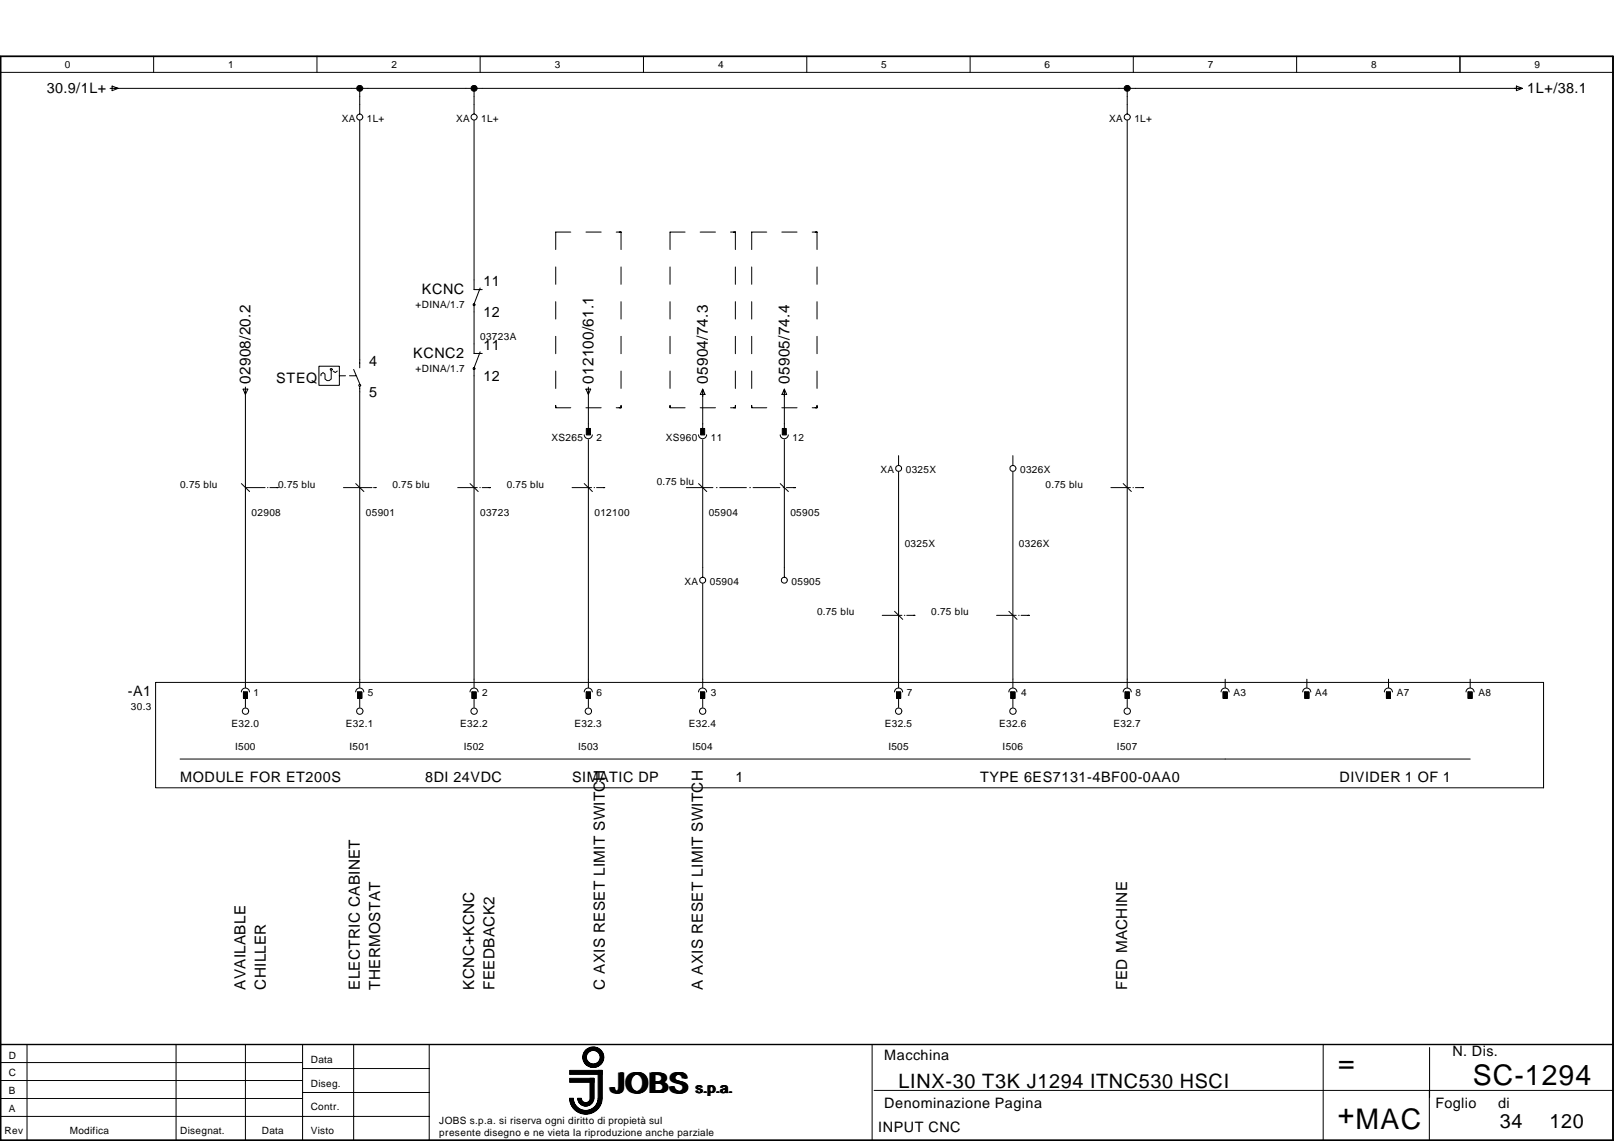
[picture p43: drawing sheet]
<svg xmlns="http://www.w3.org/2000/svg" width="297mm" height="210mm" viewBox="0 0 297 210" stroke-linecap="round" stroke-linejoin="round" font-family="sans-serif">
<defs><g id="words">
<g font-size="5.2">
<text x="246.3" y="197.2">=</text>
<text x="112.5" y="201">JOBS</text>
<text x="271.1" y="199.6">SC-1294</text>
<text x="246.2" y="206.7">+MAC</text>
</g>
<g font-size="3.6">
<text x="165.4" y="200.2">LINX-30 T3K J1294 ITNC530 HSCI</text>
<text x="276.1" y="207.6">34</text>
<text x="285.2" y="207.6">120</text>
</g>
<g font-size="2.8">
<text x="46.1" y="70.6" transform="rotate(-90 46.1 70.6)">02908/20.2</text>
<text x="109.2" y="70.6" transform="rotate(-90 109.2 70.6)">012100/61.1</text>
<text x="130.3" y="70.6" transform="rotate(-90 130.3 70.6)">05904/74.3</text>
<text x="145.3" y="70.6" transform="rotate(-90 145.3 70.6)">05905/74.4</text>
<text x="45.2" y="182.1" transform="rotate(-90 45.2 182.1)">AVAILABLE</text>
<text x="48.9" y="182.1" transform="rotate(-90 48.9 182.1)">CHILLER</text>
<text x="66.2" y="182.1" transform="rotate(-90 66.2 182.1)">ELECTRIC CABINET</text>
<text x="70" y="182.1" transform="rotate(-90 70 182.1)">THERMOSTAT</text>
<text x="87.2" y="182.1" transform="rotate(-90 87.2 182.1)">KCNC+KCNC</text>
<text x="91" y="182.1" transform="rotate(-90 91 182.1)">FEEDBACK2</text>
<text x="111.3" y="182.1" transform="rotate(-90 111.3 182.1)">C AXIS RESET LIMIT SWITCH</text>
<text x="129.3" y="182.1" transform="rotate(-90 129.3 182.1)">A AXIS RESET LIMIT SWITCH</text>
<text x="207.5" y="182.1" transform="rotate(-90 207.5 182.1)">FED MACHINE</text>
</g>
<g font-size="2.6">
<text x="8.6" y="17.2">30.9/1L+</text>
<text x="281.1" y="17.2">1L+/38.1</text>
<text x="89" y="52.6">11</text>
<text x="77.6" y="54.1">KCNC</text>
<text x="89" y="58.3">12</text>
<text x="76" y="65.8">KCNC2</text>
<text x="89" y="64.4">11</text>
<text x="50.8" y="70.4">STEQ</text>
<text x="67.9" y="67.3">4</text>
<text x="89" y="70.1">12</text>
<text x="67.9" y="73">5</text>
<text x="23.5" y="128.1">-A1</text>
<text x="33.1" y="143.9">MODULE FOR ET200S</text>
<text x="78.2" y="143.9">8DI 24VDC</text>
<text x="105.3" y="143.9">SIMATIC DP</text>
<text x="135.3" y="143.9">1</text>
<text x="180.4" y="143.9">TYPE 6ES7131-4BF00-0AA0</text>
<text x="246.5" y="143.9">DIVIDER 1 OF 1</text>
<text x="162.7" y="195.1">Macchina</text>
<text x="267.3" y="194.3">N. Dis.</text>
<text x="128.1" y="201">s.p.a.</text>
<text x="162.7" y="203.9">Denominazione Pagina</text>
<text x="264.2" y="203.9">Foglio</text>
<text x="275.7" y="203.9">di</text>
<text x="161.6" y="208.3">INPUT CNC</text>
</g>
<g font-size="1.8">
<text x="12" y="12.6">0</text>
<text x="42" y="12.6">1</text>
<text x="72" y="12.6">2</text>
<text x="102.1" y="12.6">3</text>
<text x="132.2" y="12.6">4</text>
<text x="162.2" y="12.6">5</text>
<text x="192.3" y="12.6">6</text>
<text x="222.3" y="12.6">7</text>
<text x="252.4" y="12.6">8</text>
<text x="282.4" y="12.6">9</text>
<text x="62.9" y="22.4">XA</text>
<text x="67.5" y="22.4">1L+</text>
<text x="83.9" y="22.4">XA</text>
<text x="88.6" y="22.4">1L+</text>
<text x="204.1" y="22.4">XA</text>
<text x="208.8" y="22.4">1L+</text>
<text x="76.5" y="56.6">+DINA/1.7</text>
<text x="88.4" y="62.5">03723A</text>
<text x="76.5" y="68.4">+DINA/1.7</text>
<text x="101.5" y="81.1">XS265</text>
<text x="109.8" y="81.1">2</text>
<text x="122.5" y="81.1">XS960</text>
<text x="130.8" y="81.1">11</text>
<text x="145.9" y="81.1">12</text>
<text x="33.1" y="89.7">0.75 blu</text>
<text x="51.2" y="89.7">0.75 blu</text>
<text x="72.2" y="89.7">0.75 blu</text>
<text x="93.3" y="89.7">0.75 blu</text>
<text x="120.9" y="89.2">0.75 blu</text>
<text x="162" y="87">XA</text>
<text x="166.7" y="87">0325X</text>
<text x="187.7" y="87">0326X</text>
<text x="192.4" y="89.7">0.75 blu</text>
<text x="46.3" y="94.8">02908</text>
<text x="67.3" y="94.8">05901</text>
<text x="88.4" y="94.8">03723</text>
<text x="109.4" y="94.8">012100</text>
<text x="130.4" y="94.8">05904</text>
<text x="145.5" y="94.8">05905</text>
<text x="166.5" y="100.7">0325X</text>
<text x="187.5" y="100.7">0326X</text>
<text x="126" y="107.5">XA</text>
<text x="130.6" y="107.5">05904</text>
<text x="145.7" y="107.5">05905</text>
<text x="150.4" y="113.2">0.75 blu</text>
<text x="171.4" y="113.2">0.75 blu</text>
<text x="24.1" y="130.7">30.3</text>
<text x="46.7" y="128.1">1</text>
<text x="67.7" y="128.1">5</text>
<text x="88.7" y="128.1">2</text>
<text x="109.8" y="128.1">6</text>
<text x="130.8" y="128.1">3</text>
<text x="166.9" y="128.1">7</text>
<text x="187.9" y="128.1">4</text>
<text x="209" y="128.1">8</text>
<text x="227" y="128.1">A3</text>
<text x="242" y="128.1">A4</text>
<text x="257" y="128.1">A7</text>
<text x="272.1" y="128.1">A8</text>
<text x="42.6" y="133.8">E32.0</text>
<text x="63.7" y="133.8">E32.1</text>
<text x="84.7" y="133.8">E32.2</text>
<text x="105.7" y="133.8">E32.3</text>
<text x="126.8" y="133.8">E32.4</text>
<text x="162.8" y="133.8">E32.5</text>
<text x="183.9" y="133.8">E32.6</text>
<text x="204.9" y="133.8">E32.7</text>
<text x="43.3" y="138">I500</text>
<text x="64.3" y="138">I501</text>
<text x="85.3" y="138">I502</text>
<text x="106.4" y="138">I503</text>
<text x="127.4" y="138">I504</text>
<text x="163.5" y="138">I505</text>
<text x="184.5" y="138">I506</text>
<text x="205.5" y="138">I507</text>
<text x="1.6" y="194.7">D</text>
<text x="57.2" y="195.5">Data</text>
<text x="1.6" y="201.3">B</text>
<text x="1.6" y="198">C</text>
<text x="57.2" y="199.9">Diseg.</text>
<text x=".8" y="208.7">Rev</text>
<text x="1.6" y="204.6">A</text>
<text x="12.9" y="208.7">Modifica</text>
<text x="33.1" y="208.7">Disegnat.</text>
<text x="48.2" y="208.7">Data</text>
<text x="57.2" y="204.3">Contr.</text>
<text x="57.2" y="208.7">Visto</text>
<text x="80.9" y="206.8">JOBS s.p.a. si riserva ogni diritto di propietà sul</text>
<text x="80.9" y="209">presente disegno e ne vieta la riproduzione anche parziale</text>
</g>
</g></defs>
<g fill="none" stroke="#000" stroke-width=".18">
<path d="M.1 10.4h296.8v199.4h-296.8zM.1 13.3h296.8M28.3 10.4v2.9M58.3 10.4v2.9M88.4 10.4v2.9M118.4 10.4v2.9M148.5 10.4v2.9M178.5 10.4v2.9M208.6 10.4v2.9M238.6 10.4v2.9M268.7 10.4v2.9M102.3 49.1v3.2"/>
<path d="M102.3 55.5v3.2M105 42.7h-2.7v3.2M107.8 42.7h2.8M113.4 42.7h.9v3.2M114.3 49.1v3.2M114.3 55.5v3.2M123.3 49.1v3.2M123.3 55.5v3.2M126.1 42.7h-2.8v3.2M128.9 42.7h2.8M134.4 42.7h.9v3.2M135.3 49.1v3.2"/>
<path d="M135.3 55.5v3.2M138.3 49.1v3.2M138.3 55.5v3.2M141.1 42.7h-2.8v3.2M143.9 42.7h2.8M149.5 42.7h.9v3.2M150.4 49.1v3.2M150.4 55.5v3.2M102.3 74.6v.4h2.7M102.3 61.9v3.2M102.3 68.3v3.2M102.3 74.7v.3"/>
<path d="M107.8 75h2.8M114.3 74.6v.4h-.9M114.3 61.9v3.2M114.3 68.3v3.2M123.3 74.6v.4h2.8M123.3 61.9v3.2M123.3 68.3v3.2M123.3 74.7v.3M128.9 75h2.8M135.3 74.6v.4h-.9M135.3 61.9v3.2M135.3 68.3v3.2"/>
<path d="M138.3 74.6v.4h2.8M138.3 61.9v3.2M138.3 68.3v3.2M138.3 74.7v.3M143.9 75h2.8M150.4 74.6v.4h-.9M150.4 61.9v3.2M150.4 68.3v3.2M45.2 89.7h3.6M49.2 89.7h.1M49.7 89.7h1.5M63.2 89.7h5.3"/>
<path d="M68.7 89.7h.5M84.2 89.7h3.6M88.3 89.7h.1M88.7 89.7h1.6M105.3 89.7h3.6M109.3 89.7h.1M109.8 89.7h1.5M126.3 89.7h4.9M131.8 89.7h.2M132.5 89.7h4.9M138 89.7h.1M138.6 89.7h4.9"/>
<path d="M144.1 89.7h.1M144.7 89.7h1.7M204.4 89.7h3.6M208.5 89.7h.1M209 89.7h1.5M162.4 113.2h3.6M166.4 113.2h.1M166.9 113.2h1.5M183.4 113.2h3.6M187.5 113.2h.1M187.9 113.2h1.5M28.6 125.5h255.5v19.4h-255.5z"/>
<path d="M.1 198.8h55.6M.1 195.5h55.6M.1 192.2h296.8M5 192.2v17.6M32.4 192.2v17.6M45.2 192.2v17.6M55.7 192.2v17.6M55.7 196.6h23.3M65.1 192.2v17.6M79 192.2v17.6M160.5 192.2v17.6M243.5 192.2v17.6"/>
<path d="M263.1 192.7v9.2M.1 205.4h78.9M.1 202.1h55.6M55.7 201h23.3M105 202a2.85 2.85 0 0 0 2.8 2.8 2.85 2.85 0 0 0 2.9-2.8M105 202a2.77 2.77 0 0 0 2.8 2.7 2.77 2.77 0 0 0 2.8-2.7M105.1 202a2.69 2.69 0 0 0 2.7 2.7 2.69 2.69 0 0 0 2.7-2.7M105.2 202a2.63 2.63 0 0 0 2.6 2.6 2.63 2.63 0 0 0 2.6-2.6M105.3 202a2.54 2.54 0 0 0 2.5 2.5 2.54 2.54 0 0 0 2.5-2.5M105.3 202a2.47 2.47 0 0 0 2.5 2.4 2.47 2.47 0 0 0 2.5-2.4M105.4 202a2.39 2.39 0 0 0 2.4 2.4 2.39 2.39 0 0 0 2.4-2.4M106.3 202a1.49 1.49 0 0 0 1.5 1.5 1.49 1.49 0 0 0 1.5-1.5"/>
<path d="M106.4 202a1.42 1.42 0 0 0 1.4 1.4 1.42 1.42 0 0 0 1.4-1.4M106.5 202a1.34 1.34 0 0 0 1.3 1.3 1.34 1.34 0 0 0 1.4-1.3M106.5 202a1.27 1.27 0 0 0 1.3 1.3 1.27 1.27 0 0 0 1.3-1.3M106.6 202a1.19 1.19 0 0 0 1.2 1.2 1.19 1.19 0 0 0 1.2-1.2M106.7 202a1.12 1.12 0 0 0 1.1 1.1 1.12 1.12 0 0 0 1.1-1.1M106.8 202a1.04 1.04 0 0 0 1 1.1 1.04 1.04 0 0 0 1-1.1M106.8 202a.96 .96 0 0 0 1 1 .96 .96 0 0 0 1-1M106.9 202a.89 .89 0 0 0 .9 .9 .89 .89 0 0 0 .9-.9M107 202a.81 .81 0 0 0 .8 .8 .81 .81 0 0 0 .8-.8M110.1 202a2.3 2.3 0 0 1-2.3 2.3 2.3 2.3 0 0 1-2.3-2.3 2.32 2.32 0 0 0 2.3 2.3 2.32 2.32 0 0 0 2.3-2.3M110.7 202a2.94 2.94 0 0 1-2.9 2.9 2.94 2.94 0 0 1-3-2.9 3 3 0 0 0 3 3 3 3 0 0 0 3-3M160.9 200.6h136"/>
<path d="M263.1 200.6v9.2"/>
<circle cx="109.2" cy="194.5" r="1.33"/>
<circle cx="109.2" cy="194.5" r="1.48"/>
<circle cx="109.2" cy="194.5" r="1.55"/>
<circle cx="109.2" cy="194.5" r="1.85"/>
<circle cx="109.2" cy="194.5" r="1.25"/>
<circle cx="109.2" cy="194.5" r="1.78"/>
<circle cx="109.2" cy="194.5" r="1.4"/>
<circle cx="109.2" cy="194.5" r="1.63"/>
<circle cx="109.2" cy="194.5" r="1.69"/>
<circle cx="109.2" cy="194.5" r="1.92"/>
</g>
<path d="M.1 10.4h296.8v199.4h-296.8zM.1 192.2h296.8" fill="none" stroke="#000" stroke-width=".26"/>
<g fill="#000" stroke="#000" stroke-width=".18">
<path d="M104.8 196.9h6v.8h-6zM104.8 198.4h4.5v.7h-4.5zM108.6 198.4h.7v3.7h-.7zM110.1 196.9h.7v5.2h-.7z"/>
<circle cx="66.2" cy="16.2" r=".55"/>
<circle cx="87.3" cy="16.2" r=".55"/>
<circle cx="207.5" cy="16.2" r=".55"/>
</g>
<g fill="none" stroke="#000" stroke-width=".19">
<path d="M20.3 16.3h259.8M20.6 15.8l1.1 .5-1.1 .4zM66.2 16.3v4.7M87.2 16.3v4.7M207.5 16.3v4.7M279.1 15.8l1.1 .5-1.1 .4zM66.2 22.1v45.6M87.2 22.1v31.2h1.5M207.5 22.1v104.3M87.1 56l.3-.1v.3h-.3zM87.2 56.2v8.8h1.5M88.4 53l-1.2 2.9"/>
<path d="M44.7 71.6h.9l-.4 1zM45.2 71.2v55.2M58.7 67.4h3.8v3.5h-3.8zM60.8 67.8h.3v.3h-.2zM61 68.3v1.4l-.4 .3h-.4l-.4-.3v-.9l-.3-.3-.4 .3v.3M61.3 68.3l.4 .2 .4-.2M62.5 69.1h1.1M64.3 69.1h1.2M65.1 68l1.1 2.6M66 70.8l.3-.1 .1 .2-.2 .2zM66.2 71.2v55.2M87.1 67.7l.2-.1 .1 .2-.2 .2z"/>
<path d="M87.2 68v58.4M88.4 64.7l-1.2 3M107.5 80a.74 .74 0 0 0 .8 .7 .74 .74 0 0 0 .7-.7M107.8 71.6h.9l-.4 1zM108.3 71.2v7.6M128.6 80a.74 .74 0 0 0 .7 .7 .74 .74 0 0 0 .7-.7M129.3 71.6v7.2M129.3 71.6l.4 1h-.8zM143.6 80a.74 .74 0 0 0 .7 .7 .74 .74 0 0 0 .8-.7M144.4 71.6v7.2M144.4 71.6l.4 1h-.9zM44.4 89l1.5 1.4"/>
<path d="M65.5 89l1.5 1.4M86.5 89l1.5 1.4M107.5 89l1.5 1.4M108.3 80.9v45.5M128.6 89l1.5 1.4M129.3 80.9v25.3M143.6 89l1.5 1.4M144.4 80.9v25.3M165.4 83.8v1.8M165.4 86.8v39.6M186.4 83.8v1.8M186.4 86.8v39.6"/>
<path d="M206.7 89l1.5 1.4M129.3 107.3v19.1M164.6 112.5l1.5 1.4M185.7 112.5l1.5 1.4M33.1 139.6h237.5M44.4 127.3a.74 .74 0 0 1 .8-.7 .74 .74 0 0 1 .7 .7M44.8 127.3h.7v1.2h-.7zM45.2 127.9v2.2M65.5 127.3a.74 .74 0 0 1 .7-.7 .74 .74 0 0 1 .7 .7M65.8 127.3h.8v1.2h-.8zM66.2 127.9v2.2M86.5 127.3a.74 .74 0 0 1 .7-.7 .74 .74 0 0 1 .8 .7"/>
<path d="M86.9 127.3h.7v1.2h-.7zM87.2 127.9v2.2M107.5 127.3a.74 .74 0 0 1 .8-.7 .74 .74 0 0 1 .7 .7M107.9 127.3h.8v1.2h-.8zM108.3 127.9v2.2M128.6 127.3a.74 .74 0 0 1 .7-.7 .74 .74 0 0 1 .7 .7M128.9 127.3h.8v1.2h-.8zM129.3 127.9v2.2M164.6 127.3a.74 .74 0 0 1 .8-.7 .74 .74 0 0 1 .7 .7M165 127.3h.8v1.2h-.8zM165.4 127.9v2.2M185.7 127.3a.74 .74 0 0 1 .7-.7 .74 .74 0 0 1 .8 .7"/>
<path d="M186 127.3h.8v1.2h-.8zM186.4 127.9v2.2M206.7 127.3a.74 .74 0 0 1 .8-.7 .74 .74 0 0 1 .7 .7M207.1 127.3h.7v1.2h-.7zM207.5 127.9v2.2M224.7 127.3a.74 .74 0 0 1 .8-.7 .74 .74 0 0 1 .7 .7M225.1 127.3h.8v1.2h-.8zM225.5 124.9v1.5M239.8 127.3a.74 .74 0 0 1 .7-.7 .74 .74 0 0 1 .7 .7M240.1 127.3h.8v1.2h-.8zM240.5 124.9v1.5M254.8 127.3a.74 .74 0 0 1 .7-.7 .74 .74 0 0 1 .8 .7"/>
<path d="M255.2 127.3h.7v1.2h-.7zM255.5 124.9v1.5M269.8 127.3a.74 .74 0 0 1 .7-.7 .74 .74 0 0 1 .8 .7M270.2 127.3h.7v1.2h-.7zM270.6 124.9v1.5"/>
<circle cx="66.2" cy="21.5" r=".55"/>
<circle cx="87.3" cy="21.5" r=".55"/>
<circle cx="207.5" cy="21.5" r=".55"/>
<circle cx="165.4" cy="86.2" r=".56"/>
<circle cx="186.4" cy="86.2" r=".55"/>
<circle cx="129.3" cy="106.7" r=".55"/>
<circle cx="144.4" cy="106.7" r=".55"/>
<circle cx="45.2" cy="130.8" r=".59"/>
<circle cx="66.2" cy="130.8" r=".59"/>
<circle cx="87.3" cy="130.8" r=".58"/>
<circle cx="108.3" cy="130.8" r=".58"/>
<circle cx="129.3" cy="130.8" r=".58"/>
<circle cx="165.4" cy="130.8" r=".59"/>
<circle cx="186.4" cy="130.8" r=".59"/>
<circle cx="207.5" cy="130.8" r=".58"/>
</g>
<g fill="#000" stroke="#000" stroke-width=".19">
<path d="M107.9 78.8h.8v1.2h-.8zM128.9 78.8h.8v1.2h-.8zM144 78.8h.7v1.2h-.7zM44.8 127.3h.7v1.2h-.7zM65.8 127.3h.8v1.2h-.8zM86.9 127.3h.7v1.2h-.7zM107.9 127.3h.8v1.2h-.8zM128.9 127.3h.8v1.2h-.8zM165 127.3h.8v1.2h-.8zM186 127.3h.8v1.2h-.8zM207.1 127.3h.7v1.2h-.7zM225.1 127.3h.8v1.2h-.8z"/>
<path d="M240.1 127.3h.8v1.2h-.8zM255.2 127.3h.7v1.2h-.7zM270.2 127.3h.7v1.2h-.7z"/>
</g>
<use href="#words"/>
</svg>
